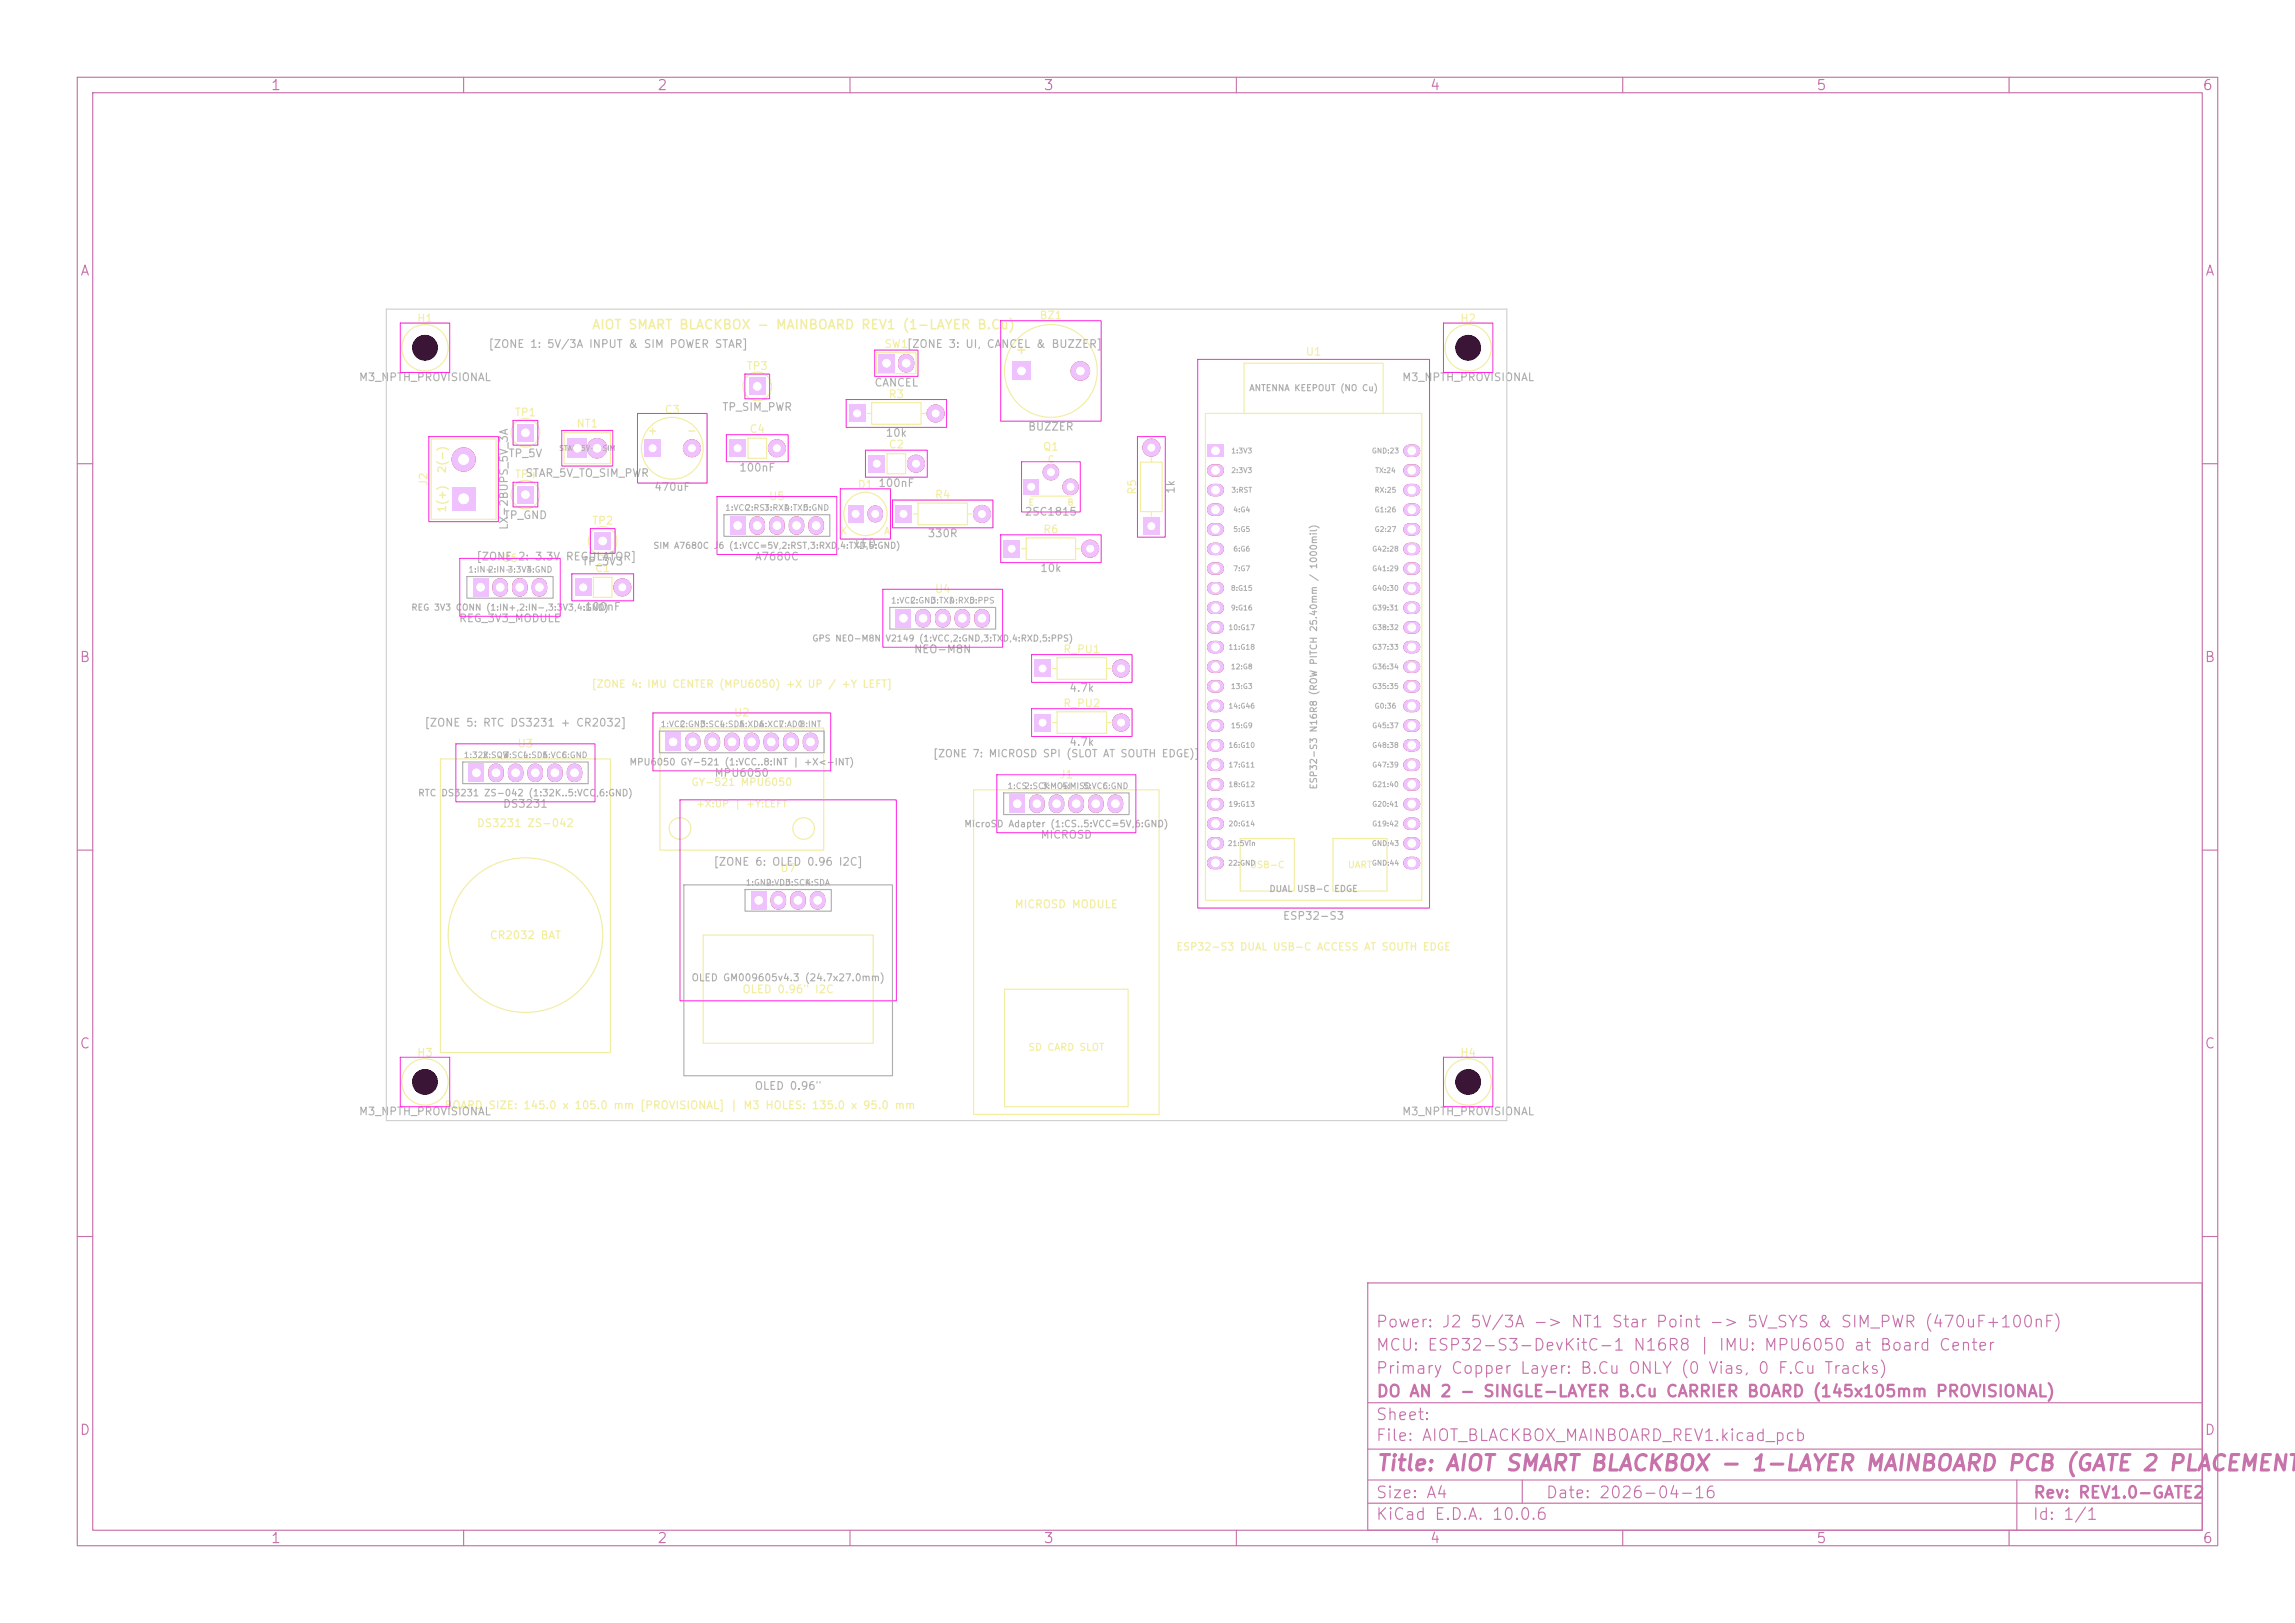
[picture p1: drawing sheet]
<svg xmlns="http://www.w3.org/2000/svg" width="297mm" height="210mm" viewBox="0 0 297 210" stroke-linecap="round" stroke-linejoin="round" font-family="sans-serif">
<defs><g id="words">
<text font-size="2" fill="#c872ab" x="178" y="190.8">Title: AIOT SMART BLACKBOX - 1-LAYER MAINBOARD PCB (GATE 2 PLACEMENT)</text>
<g font-size="1.5" fill="#c872ab">
<text x="178" y="172.1">Power: J2 5V/3A -&gt; NT1 Star Point -&gt; 5V_SYS &amp; SIM_PWR (470uF+100nF)</text>
<text x="178" y="178.1">Primary Copper Layer: B.Cu ONLY (0 Vias, 0 F.Cu Tracks)</text>
<text x="178" y="175.1">MCU: ESP32-S3-DevKitC-1 N16R8 | IMU: MPU6050 at Board Center</text>
<text x="178" y="184.1">Sheet:</text>
<text x="178" y="181.1">DO AN 2 - SINGLE-LAYER B.Cu CARRIER BOARD (145x105mm PROVISIONAL)</text>
<text x="178" y="186.8">File: AIOT_BLACKBOX_MAINBOARD_REV1.kicad_pcb</text>
<text x="178" y="197">KiCad E.D.A. 10.0.6</text>
<text x="178" y="194.2">Size: A4</text>
<text x="200" y="194.2">Date: 2026-04-16</text>
<text x="263" y="197">Id: 1/1</text>
<text x="263" y="194.2">Rev: REV1.0-GATE2</text>
</g>
<g font-size="1.3" fill="#c872ab">
<text x="35" y="12">1</text>
<text x="85" y="12">2</text>
<text x="135" y="12">3</text>
<text x="185" y="12">4</text>
<text x="235" y="12">5</text>
<text x="285" y="12">6</text>
<text x="10.3" y="36">A</text>
<text x="285.3" y="36">A</text>
<text x="10.2" y="86">B</text>
<text x="285.2" y="86">B</text>
<text x="10.2" y="136">C</text>
<text x="285.2" y="136">C</text>
<text x="10.2" y="186">D</text>
<text x="285.2" y="186">D</text>
<text x="35" y="200">1</text>
<text x="85" y="200">2</text>
<text x="135" y="200">3</text>
<text x="185" y="200">4</text>
<text x="235" y="200">5</text>
<text x="285" y="200">6</text>
</g>
<g font-size="1.2" fill="#f2eda1">
<text x="76.5" y="42.9">AIOT SMART BLACKBOX - MAINBOARD REV1 (1-LAYER B.Cu)</text>
<text x="131.3" y="46.1">+</text>
</g>
<g font-size="1" fill="#f2eda1">
<text x="53.9" y="42">H1</text>
<text x="134.4" y="41.6">BZ1</text>
<text x="188.9" y="42">H2</text>
<text x="114.4" y="45.3">SW1[ZONE 3: UI, CANCEL &amp; BUZZER]</text>
<text x="168.9" y="46.3">U1</text>
<text x="85.9" y="53.8">C3</text>
<text x="96.5" y="48.1">TP3</text>
<text x="114.9" y="51.8">R3</text>
<text x="66.5" y="54.1">TP1</text>
<text x="74.5" y="55.6">NT1</text>
<text x="83.7" y="56.5">+</text>
<text x="88.8" y="56.5">-</text>
<text x="96.9" y="56.3">C4</text>
<text x="114.9" y="58.3">C2</text>
<text x="134.9" y="58.6">Q1</text>
<text x="55.6" y="63" transform="rotate(-90 55.6 63)">J2</text>
<text x="58" y="61.3" transform="rotate(-90 58 61.3)">2(-)</text>
<text x="66.5" y="62.1">TP4</text>
<text x="99.4" y="65">U5</text>
<text x="110.9" y="63.5">D1</text>
<text x="120.9" y="64.8">R4</text>
<text x="147.3" y="64.1" transform="rotate(-90 147.3 64.1)">R5</text>
<text x="58" y="66.4" transform="rotate(-90 58 66.4)">1(+)</text>
<text x="76.5" y="68.1">TP2</text>
<text x="134.9" y="69.3">R6</text>
<text x="64.9" y="73">U62: 3.3V</text>
<text x="76.9" y="74.3">C1</text>
<text x="120.9" y="77">U4</text>
<text x="76.5" y="89.2">[ZONE 4: IMU CENTER (MPU6050) +X UP / +Y LEFT]</text>
<text x="137.5" y="84.8">R_PU1</text>
<text x="94.9" y="93">U2</text>
<text x="137.5" y="91.8">R_PU2</text>
<text x="66.9" y="97">U3</text>
<text x="89.4" y="101.9">GY-521 MPU6050</text>
<text x="137" y="101">J1</text>
<text x="61.6" y="107.3">DS3231 ZS-042</text>
<text x="100.9" y="113.1">U7</text>
<text x="131.2" y="117.8">MICROSD MODULE</text>
<text x="63.3" y="121.8">CR2032 BAT</text>
<text x="152.1" y="123.2">ESP32-S3 DUAL USB-C ACCESS AT SOUTH EDGE</text>
<text x="96" y="128.8">OLED 0.96&quot; I2C</text>
<text x="53.9" y="137">H3</text>
<text x="188.9" y="137">H4</text>
<text x="57.4" y="143.8">BOARD SIZE: 145.0 x 105.0 mm [PROVISIONAL] | M3 HOLES: 135.0 x 95.0 mm</text>
</g>
<g font-size="1" fill="#afafaf">
<text x="63.1" y="45.3">[ZONE 1: 5V/3A INPUT &amp; SIM POWER STAR]</text>
<text x="46.4" y="49.6">M3_NPTH_PROVISIONAL</text>
<text x="93.4" y="53.4">TP_SIM_PWR</text>
<text x="113.1" y="50.3">CANCEL</text>
<text x="181.4" y="49.6">M3_NPTH_PROVISIONAL</text>
<text x="65.7" y="59.4">TP_5V</text>
<text x="114.5" y="56.8">10k</text>
<text x="133" y="56">BUZZER</text>
<text x="67.9" y="62">STAR_5V_TO_SIM_PWR</text>
<text x="84.6" y="63.8">470uF</text>
<text x="95.6" y="61.3">100nF</text>
<text x="113.6" y="63.3">100nF</text>
<text x="152.3" y="64" transform="rotate(-90 152.3 64)">1k</text>
<text x="65.1" y="67.4">TP_GND</text>
<text x="66" y="68.6" transform="rotate(-90 66 68.6)">LX-2BUPS_5V_3A</text>
<text x="110.5" y="71.1">LED</text>
<text x="120" y="69.8">330R</text>
<text x="132.5" y="67">2SC1815</text>
<text x="61.6" y="72.8">[ZONE</text>
<text x="73.1" y="72.8">REGULATOR]</text>
<text x="75.3" y="73.4">TP_3V3</text>
<text x="97.6" y="72.8">A7680C</text>
<text x="134.5" y="74.3">10k</text>
<text x="59.3" y="80.8">REG_3V3_MODULE</text>
<text x="75.6" y="79.3">100nF</text>
<text x="118.2" y="84.8">NEO-M8N</text>
<text x="138.3" y="89.8">4.7k</text>
<text x="54.9" y="94.3">[ZONE 5: RTC DS3231 + CR2032]</text>
<text x="92.4" y="100.8">MPU6050</text>
<text x="120.7" y="98.2">[ZONE 7: MICROSD SPI (SLOT AT SOUTH EDGE)]</text>
<text x="138.3" y="96.8">4.7k</text>
<text x="65" y="104.8">DS3231</text>
<text x="92.3" y="112.3">[ZONE 6: OLED 0.96 I2C]</text>
<text x="134.6" y="108.8">MICROSD</text>
<text x="165.9" y="119.3">ESP32-S3</text>
<text x="97.6" y="141.3">OLED 0.96&quot;</text>
<text x="46.4" y="144.6">M3_NPTH_PROVISIONAL</text>
<text x="181.4" y="144.6">M3_NPTH_PROVISIONAL</text>
</g>
<g font-size=".9" fill="#f2eda1">
<text x="108.7" y="69.4">K</text>
<text x="114.3" y="69.4">A</text>
<text x="90" y="104.7">+X:UP | +Y:LEFT</text>
<text x="161.7" y="112.5">USB-C</text>
<text x="174.4" y="112.5">UART</text>
<text x="133" y="136.2">SD CARD SLOT</text>
</g>
<g font-size=".9" fill="#afafaf">
<text x="81.4" y="99.2">MPU6050 GY-521 (1:VCC..8:INT | +X&lt;-INT)</text>
<text x="54" y="103.2">RTC</text>
<text x="57" y="103.2">DS3231 ZS-042 (1:32K..5:VCC,6:GND)</text>
<text x="124.7" y="107.2">MicroSD Adapter (1:CS..5:VCC=5V,6:GND)</text>
<text x="170.6" y="102.2" transform="rotate(-90 170.6 102.2)">ESP32-S3 N16R8 (ROW PITCH 25.40mm / 1000mil)</text>
<text x="89.4" y="127.2">OLED GM009605v4.3 (24.7x27.0mm)</text>
</g>
<g font-size=".8" fill="#afafaf">
<text x="161.6" y="50.8">ANTENNA KEEPOUT (NO Cu)</text>
<text x="84.5" y="71.2">SIM A7680C J6 (1:VCC=5V,2:RST,3:RXD,4:TXD,5:GND)</text>
<text x="93.8" y="66.3">1:VCC</text>
<text x="96.4" y="66.3">2:RST</text>
<text x="98.8" y="66.3">3:RXD</text>
<text x="101.5" y="66.3">4:TXD</text>
<text x="103.9" y="66.3">5:GND</text>
<text x="60.5" y="74.3">1:IN+</text>
<text x="63.1" y="74.3">2:IN-</text>
<text x="65.6" y="74.3">3:3V3</text>
<text x="68.1" y="74.3">4:GND</text>
<text x="53.2" y="79.2">REG 3V3 CONN (1:IN+,2:IN-,3:3V3,4:GND)</text>
<text x="105" y="83.2">GPS NEO-M8N</text>
<text x="114.5" y="83.2">V2149 (1:VCC,2:GND,3:TXD,4:RXD,5:PPS)</text>
<text x="115.2" y="78.3">1:VCC</text>
<text x="117.7" y="78.3">2:GND</text>
<text x="120.4" y="78.3">3:TXD</text>
<text x="122.8" y="78.3">4:RXD</text>
<text x="125.4" y="78.3">5:PPS</text>
<text x="85.4" y="94.3">1:VCC</text>
<text x="87.9" y="94.3">2:GND</text>
<text x="90.5" y="94.3">3:SCL</text>
<text x="93.1" y="94.3">4:SDA</text>
<text x="95.6" y="94.3">5:XDA</text>
<text x="98.2" y="94.3">6:XCL</text>
<text x="100.7" y="94.3">7:AD0</text>
<text x="103.4" y="94.3">8:INT</text>
<text x="59.9" y="98.3">1:32K</text>
<text x="62.4" y="98.3">2:SQW</text>
<text x="65.1" y="98.3">3:SCL</text>
<text x="67.6" y="98.3">4:SDA</text>
<text x="70.1" y="98.3">5:VCC</text>
<text x="72.6" y="98.3">6:GND</text>
<text x="130.3" y="102.3">1:CS</text>
<text x="132.5" y="102.3">2:SCK</text>
<text x="134.8" y="102.3">3:MOSI</text>
<text x="137.3" y="102.3">4:MISO</text>
<text x="140.1" y="102.3">5:VCC</text>
<text x="142.6" y="102.3">6:GND</text>
<text x="96.4" y="114.8">1:GND</text>
<text x="99" y="114.8">2:VDD</text>
<text x="101.6" y="114.8">3:SCK</text>
<text x="104.1" y="114.8">4:SDA</text>
<text x="164.2" y="115.6">DUAL USB-C EDGE</text>
</g>
<g font-size=".8" fill="#f2eda1">
<text x="133" y="65.6">E</text>
<text x="135.5" y="60">C</text>
<text x="138.1" y="65.6">B</text>
</g>
<g font-size=".7" fill="#afafaf">
<text x="72.3" y="58.5">STAR 5V-&gt;SIM</text>
<text x="159.3" y="58.8">1:3V3</text>
<text x="177.5" y="58.8">GND:23</text>
<text x="159.3" y="61.4">2:3V3</text>
<text x="159.3" y="63.9">3:RST</text>
<text x="177.8" y="63.9">RX:25</text>
<text x="177.9" y="61.4">TX:24</text>
<text x="159.5" y="66.4">4:G4</text>
<text x="159.5" y="69">5:G5</text>
<text x="159.5" y="71.5">6:G6</text>
<text x="177.5" y="71.5">G42:28</text>
<text x="177.8" y="66.4">G1:26</text>
<text x="177.8" y="69">G2:27</text>
<text x="159.2" y="76.6">8:G15</text>
<text x="159.5" y="74.1">7:G7</text>
<text x="177.5" y="74.1">G41:29</text>
<text x="177.5" y="76.6">G40:30</text>
<text x="158.9" y="81.7">10:G17</text>
<text x="159.2" y="79.1">9:G16</text>
<text x="177.5" y="79.1">G39:31</text>
<text x="177.5" y="81.7">G38:32</text>
<text x="158.9" y="84.2">11:G18</text>
<text x="159.2" y="86.8">12:G8</text>
<text x="159.2" y="89.3">13:G3</text>
<text x="177.5" y="84.2">G37:33</text>
<text x="177.5" y="86.8">G36:34</text>
<text x="177.5" y="89.3">G35:35</text>
<text x="158.9" y="91.8">14:G46</text>
<text x="159.2" y="94.4">15:G9</text>
<text x="177.5" y="94.4">G45:37</text>
<text x="177.8" y="91.8">G0:36</text>
<text x="158.9" y="96.9">16:G10</text>
<text x="158.9" y="99.5">17:G11</text>
<text x="177.5" y="96.9">G48:38</text>
<text x="177.5" y="99.5">G47:39</text>
<text x="158.9" y="102">18:G12</text>
<text x="158.9" y="104.5">19:G13</text>
<text x="158.9" y="107.1">20:G14</text>
<text x="177.5" y="102">G21:40</text>
<text x="177.5" y="104.5">G20:41</text>
<text x="177.5" y="107.1">G19:42</text>
<text x="158.8" y="109.6">21:5Vin</text>
<text x="158.9" y="112.2">22:GND</text>
<text x="177.5" y="109.6">GND:43</text>
<text x="177.5" y="112.2">GND:44</text>
</g>
</g></defs>
<g fill="none" stroke="#c872ab" stroke-width=".15">
<path d="M10 10h277v190h-277zM12 12h273v186h-273zM60 10v2M110 10v2M160 10v2M210 10v2M260 10v2M10 60h2M285 60h2M10 110h2M285 110h2M10 160h2"/>
<path d="M177 166h108v32h-108zM285 160h2M60 198v2M110 198v2M160 198v2M177 194.5h108M177 191.5h108M177 187.5h108M177 181.5h108M197 191.5v3M210 198v2M260 198v2"/>
<path d="M261 191.5v6.5"/>
</g>
<g fill="#c83434">
<path d="M96.9 48.9h2.2v2.2h-2.2z"/>
<path d="M94.4 56.9h2.2v2.2h-2.2z"/>
</g>
<circle cx="100.5" cy="58" r="1.1" fill="#c83434" stroke="#c83434" stroke-width=".13"/>
<path d="M83.4 56.9h2.2v2.2h-2.2z" fill="#c83434"/>
<circle cx="89.5" cy="58" r="1.1" fill="#c83434" stroke="#c83434" stroke-width=".13"/>
<path d="M130.6 102.8h2v2.4h-2z" fill="#c83434"/>
<path d="M134.2 103.8v.4M136.7 103.8v.4M139.3 103.8v.4M141.8 103.8v.4M144.3 103.8v.4" fill="none" stroke="#c83434" stroke-width="2"/>
<path d="M115.8 65.4h2.2v2.2h-2.2z" fill="#c83434"/>
<circle cx="127.1" cy="66.5" r="1.1" fill="#c83434" stroke="#c83434" stroke-width=".13"/>
<path d="M86.1 94.8h2v2.4h-2z" fill="#c83434"/>
<path d="M89.7 95.8v.4M92.2 95.8v.4M94.7 95.8v.4M97.3 95.8v.4M99.8 95.8v.4M102.4 95.8v.4M104.9 95.8v.4" fill="none" stroke="#c83434" stroke-width="2"/>
<path d="M58.5 63h3v3h-3z" fill="#c83434"/>
<circle cx="60" cy="59.5" r="1.5" fill="#c83434" stroke="#c83434" stroke-width=".13"/>
<path d="M115.9 78.8h2v2.4h-2z" fill="#c83434"/>
<path d="M119.5 79.8v.4M122 79.8v.4M124.5 79.8v.4M127.1 79.8v.4" fill="none" stroke="#c83434" stroke-width="2"/>
<path d="M131 46.8h2.4v2.4h-2.4z" fill="#c83434"/>
<circle cx="139.8" cy="48" r="1.2" fill="#c83434" stroke="#c83434" stroke-width=".13"/>
<path d="M74.4 74.9h2.2v2.2h-2.2z" fill="#c83434"/>
<circle cx="80.5" cy="76" r="1.1" fill="#c83434" stroke="#c83434" stroke-width=".13"/>
<path d="M113.7 45.8h2.1v2.4h-2.1z" fill="#c83434"/>
<path d="M117.3 46.9v.3" fill="none" stroke="#c83434" stroke-width="2.1"/>
<path d="M109.7 65.4h2v2.2h-2z" fill="#c83434"/>
<path d="M113.3 66.4v.2" fill="none" stroke="#c83434" stroke-width="2"/>
<path d="M94.5 66.8h2v2.4h-2z" fill="#c83434"/>
<path d="M98 67.8v.4M100.5 67.8v.4M103.1 67.8v.4M105.6 67.8v.4" fill="none" stroke="#c83434" stroke-width="2"/>
<path d="M156.2 57.5h2.2v1.6h-2.2z" fill="#c83434"/>
<g fill="none" stroke="#c83434" stroke-width="1.6">
<path d="M182.4 58.3h.6M157 60.9h.6M157 63.4h.6M157 66h.6M157 68.5h.6M157 71h.6M157 73.6h.6M157 76.1h.6M157 78.7h.6M182.4 60.9h.6M182.4 63.4h.6M182.4 66h.6"/>
<path d="M182.4 68.5h.6M182.4 71h.6M182.4 73.6h.6M182.4 76.1h.6M182.4 78.7h.6M157 81.2h.6M157 83.7h.6M157 86.3h.6M157 88.8h.6M157 91.4h.6M157 93.9h.6M157 96.4h.6"/>
<path d="M157 99h.6M182.4 81.2h.6M182.4 83.7h.6M182.4 86.3h.6M182.4 88.8h.6M182.4 91.4h.6M182.4 93.9h.6M182.4 96.4h.6M182.4 99h.6M157 101.5h.6M157 104.1h.6M157 106.6h.6"/>
<path d="M157 109.1h.6M157 111.7h.6M182.4 101.5h.6M182.4 104.1h.6M182.4 106.6h.6M182.4 109.1h.6M182.4 111.7h.6"/>
</g>
<path d="M147.9 67h2.2v2.2h-2.2z" fill="#c83434"/>
<circle cx="149" cy="57.9" r="1.1" fill="#c83434" stroke="#c83434" stroke-width=".13"/>
<g fill="#c83434">
<path d="M76.9 68.9h2.2v2.2h-2.2z"/>
<path d="M132.5 62h2v2h-2z"/>
</g>
<g fill="#c83434" stroke="#c83434" stroke-width=".13">
<circle cx="136" cy="61.1" r="1"/>
<circle cx="138.5" cy="63" r="1"/>
</g>
<path d="M112.4 58.9h2.2v2.2h-2.2z" fill="#c83434"/>
<circle cx="118.5" cy="60" r="1.1" fill="#c83434" stroke="#c83434" stroke-width=".13"/>
<path d="M109.8 52.4h2.2v2.2h-2.2z" fill="#c83434"/>
<circle cx="121.1" cy="53.5" r="1.1" fill="#c83434" stroke="#c83434" stroke-width=".13"/>
<path d="M133.8 85.4h2.2v2.2h-2.2z" fill="#c83434"/>
<circle cx="145.1" cy="86.5" r="1.1" fill="#c83434" stroke="#c83434" stroke-width=".13"/>
<path d="M133.8 92.4h2.2v2.2h-2.2z" fill="#c83434"/>
<circle cx="145.1" cy="93.5" r="1.1" fill="#c83434" stroke="#c83434" stroke-width=".13"/>
<path d="M129.8 69.9h2.2v2.2h-2.2z" fill="#c83434"/>
<circle cx="141.1" cy="71" r="1.1" fill="#c83434" stroke="#c83434" stroke-width=".13"/>
<g fill="#c83434">
<path d="M66.9 62.9h2.2v2.2h-2.2z"/>
<path d="M97.2 115.3h2v2.4h-2z"/>
</g>
<path d="M100.7 116.3v.4M103.3 116.3v.4M105.8 116.3v.4" fill="none" stroke="#c83434" stroke-width="2"/>
<path d="M61.2 74.8h2v2.4h-2z" fill="#c83434"/>
<path d="M64.7 75.8v.4M67.3 75.8v.4M69.8 75.8v.4" fill="none" stroke="#c83434" stroke-width="2"/>
<path d="M60.6 98.8h2v2.4h-2z" fill="#c83434"/>
<path d="M64.2 99.8v.4M66.7 99.8v.4M69.3 99.8v.4M71.8 99.8v.4M74.4 99.8v.4" fill="none" stroke="#c83434" stroke-width="2"/>
<g fill="#c83434">
<path d="M66.9 54.9h2.2v2.2h-2.2z"/>
<path d="M73.5 56.8h2.5v2.5h-2.5z"/>
</g>
<circle cx="77.3" cy="58" r="1.25" fill="#c83434" stroke="#c83434" stroke-width=".13"/>
<g fill="none" stroke="#f2eda1" stroke-width=".15">
<path d="M55.8 56.8h8.4v10.4h-8.4zM73 56h6v4h-6zM96.8 56.7h2.4v2.6h-2.4zM112.2 53.5h.6M112.8 52.1h6.4v2.8h-6.4zM113.5 45.6h5v2.7h-5zM114.8 58.7h2.4v2.6h-2.4zM119.2 53.5h.6M147.6 59.8h2.8v6.4h-2.8zM149 59.2v.6M156 53.5h28v63h-28zM161 47h18v6.5h-18z"/>
<path d="M76.8 74.7h2.4v2.6h-2.4zM118.2 66.5h.6M118.8 65.1h6.4v2.8h-6.4zM125.2 66.5h.6M132.2 71h.6M132.8 69.6h6.4v2.8h-6.4zM133.4 64.2h5.2M139.2 71h.6M149 66.2v.6M57 98.2h22v38h-22zM85.4 94.2h21.2v15.8h-21.2zM136.2 86.5h.6"/>
<path d="M136.2 93.5h.6M136.8 85.1h6.4v2.8h-6.4zM136.8 92.1h6.4v2.8h-6.4zM143.2 86.5h.6M143.2 93.5h.6M126 102.2h24v42h-24zM160.5 108.5h7v6.8h-7zM172.5 108.5h7v6.8h-7zM91 121h22v14h-22zM130 128h16v15.2h-16z"/>
<circle cx="55" cy="45" r="3"/>
<circle cx="68" cy="56" r="1.85"/>
<circle cx="87" cy="58" r="4"/>
<circle cx="98" cy="50" r="1.85"/>
<circle cx="136" cy="48" r="6"/>
<circle cx="190" cy="45" r="3"/>
<circle cx="68" cy="64" r="1.85"/>
<circle cx="78" cy="70" r="1.85"/>
<circle cx="112" cy="66.5" r="2.8"/>
<circle cx="88" cy="107.2" r="1.4"/>
<circle cx="104" cy="107.2" r="1.4"/>
<circle cx="55" cy="140" r="3"/>
<circle cx="68" cy="121" r="10"/>
<circle cx="190" cy="140" r="3"/>
</g>
<g fill="#efc1ff">
<path d="M96.9 48.9h2.2v2.2h-2.2z"/>
<path d="M94.4 56.9h2.2v2.2h-2.2z"/>
</g>
<circle cx="100.5" cy="58" r="1.1" fill="#efc1ff" stroke="#efc1ff" stroke-width=".13"/>
<path d="M83.4 56.9h2.2v2.2h-2.2z" fill="#efc1ff"/>
<circle cx="89.5" cy="58" r="1.1" fill="#efc1ff" stroke="#efc1ff" stroke-width=".13"/>
<path d="M130.6 102.8h2v2.4h-2z" fill="#efc1ff"/>
<path d="M134.2 103.8v.4M136.7 103.8v.4M139.3 103.8v.4M141.8 103.8v.4M144.3 103.8v.4" fill="none" stroke="#efc1ff" stroke-width="2"/>
<path d="M115.8 65.4h2.2v2.2h-2.2z" fill="#efc1ff"/>
<circle cx="127.1" cy="66.5" r="1.1" fill="#efc1ff" stroke="#efc1ff" stroke-width=".13"/>
<path d="M86.1 94.8h2v2.4h-2z" fill="#efc1ff"/>
<path d="M89.7 95.8v.4M92.2 95.8v.4M94.7 95.8v.4M97.3 95.8v.4M99.8 95.8v.4M102.4 95.8v.4M104.9 95.8v.4" fill="none" stroke="#efc1ff" stroke-width="2"/>
<path d="M58.5 63h3v3h-3z" fill="#efc1ff"/>
<circle cx="60" cy="59.5" r="1.5" fill="#efc1ff" stroke="#efc1ff" stroke-width=".13"/>
<path d="M115.9 78.8h2v2.4h-2z" fill="#efc1ff"/>
<path d="M119.5 79.8v.4M122 79.8v.4M124.5 79.8v.4M127.1 79.8v.4" fill="none" stroke="#efc1ff" stroke-width="2"/>
<path d="M131 46.8h2.4v2.4h-2.4z" fill="#efc1ff"/>
<circle cx="139.8" cy="48" r="1.2" fill="#efc1ff" stroke="#efc1ff" stroke-width=".13"/>
<path d="M74.4 74.9h2.2v2.2h-2.2z" fill="#efc1ff"/>
<circle cx="80.5" cy="76" r="1.1" fill="#efc1ff" stroke="#efc1ff" stroke-width=".13"/>
<path d="M113.7 45.8h2.1v2.4h-2.1z" fill="#efc1ff"/>
<path d="M117.3 46.9v.3" fill="none" stroke="#efc1ff" stroke-width="2.1"/>
<path d="M109.7 65.4h2v2.2h-2z" fill="#efc1ff"/>
<path d="M113.3 66.4v.2" fill="none" stroke="#efc1ff" stroke-width="2"/>
<path d="M94.5 66.8h2v2.4h-2z" fill="#efc1ff"/>
<path d="M98 67.8v.4M100.5 67.8v.4M103.1 67.8v.4M105.6 67.8v.4" fill="none" stroke="#efc1ff" stroke-width="2"/>
<circle cx="190" cy="45" r="1.6" fill="#efc1ff" stroke="#efc1ff" stroke-width=".13"/>
<path d="M156.2 57.5h2.2v1.6h-2.2z" fill="#efc1ff"/>
<g fill="none" stroke="#efc1ff" stroke-width="1.6">
<path d="M182.4 58.3h.6M157 60.9h.6M157 63.4h.6M157 66h.6M157 68.5h.6M157 71h.6M157 73.6h.6M157 76.1h.6M157 78.7h.6M182.4 60.9h.6M182.4 63.4h.6M182.4 66h.6"/>
<path d="M182.4 68.5h.6M182.4 71h.6M182.4 73.6h.6M182.4 76.1h.6M182.4 78.7h.6M157 81.2h.6M157 83.7h.6M157 86.3h.6M157 88.8h.6M157 91.4h.6M157 93.9h.6M157 96.4h.6"/>
<path d="M157 99h.6M182.4 81.2h.6M182.4 83.7h.6M182.4 86.3h.6M182.4 88.8h.6M182.4 91.4h.6M182.4 93.9h.6M182.4 96.4h.6M182.4 99h.6M157 101.5h.6M157 104.1h.6M157 106.6h.6"/>
<path d="M157 109.1h.6M157 111.7h.6M182.4 101.5h.6M182.4 104.1h.6M182.4 106.6h.6M182.4 109.1h.6M182.4 111.7h.6"/>
</g>
<path d="M147.9 67h2.2v2.2h-2.2z" fill="#efc1ff"/>
<circle cx="149" cy="57.9" r="1.1" fill="#efc1ff" stroke="#efc1ff" stroke-width=".13"/>
<g fill="#efc1ff">
<path d="M76.9 68.9h2.2v2.2h-2.2z"/>
<path d="M132.5 62h2v2h-2z"/>
</g>
<g fill="#efc1ff" stroke="#efc1ff" stroke-width=".13">
<circle cx="136" cy="61.1" r="1"/>
<circle cx="138.5" cy="63" r="1"/>
</g>
<path d="M112.4 58.9h2.2v2.2h-2.2z" fill="#efc1ff"/>
<circle cx="118.5" cy="60" r="1.1" fill="#efc1ff" stroke="#efc1ff" stroke-width=".13"/>
<path d="M109.8 52.4h2.2v2.2h-2.2z" fill="#efc1ff"/>
<circle cx="121.1" cy="53.5" r="1.1" fill="#efc1ff" stroke="#efc1ff" stroke-width=".13"/>
<path d="M133.8 85.4h2.2v2.2h-2.2z" fill="#efc1ff"/>
<g fill="#efc1ff" stroke="#efc1ff" stroke-width=".13">
<circle cx="145.1" cy="86.5" r="1.1"/>
<circle cx="55" cy="45" r="1.6"/>
</g>
<path d="M133.8 92.4h2.2v2.2h-2.2z" fill="#efc1ff"/>
<g fill="#efc1ff" stroke="#efc1ff" stroke-width=".13">
<circle cx="145.1" cy="93.5" r="1.1"/>
<circle cx="190" cy="140" r="1.6"/>
</g>
<path d="M129.8 69.9h2.2v2.2h-2.2z" fill="#efc1ff"/>
<circle cx="141.1" cy="71" r="1.1" fill="#efc1ff" stroke="#efc1ff" stroke-width=".13"/>
<g fill="#efc1ff">
<path d="M66.9 62.9h2.2v2.2h-2.2z"/>
<path d="M97.2 115.3h2v2.4h-2z"/>
</g>
<path d="M100.7 116.3v.4M103.3 116.3v.4M105.8 116.3v.4" fill="none" stroke="#efc1ff" stroke-width="2"/>
<circle cx="55" cy="140" r="1.6" fill="#efc1ff" stroke="#efc1ff" stroke-width=".13"/>
<path d="M61.2 74.8h2v2.4h-2z" fill="#efc1ff"/>
<path d="M64.7 75.8v.4M67.3 75.8v.4M69.8 75.8v.4" fill="none" stroke="#efc1ff" stroke-width="2"/>
<path d="M60.6 98.8h2v2.4h-2z" fill="#efc1ff"/>
<path d="M64.2 99.8v.4M66.7 99.8v.4M69.3 99.8v.4M71.8 99.8v.4M74.4 99.8v.4" fill="none" stroke="#efc1ff" stroke-width="2"/>
<g fill="#efc1ff">
<path d="M66.9 54.9h2.2v2.2h-2.2z"/>
<path d="M73.5 56.8h2.5v2.5h-2.5z"/>
</g>
<circle cx="77.3" cy="58" r="1.25" fill="#efc1ff" stroke="#efc1ff" stroke-width=".13"/>
<path d="M60.4 74.6h11.2v2.8h-11.2zM93.7 66.6h13.7v2.8h-13.7zM115.1 78.6h13.7v2.8h-13.7zM59.9 98.6h16.2v2.8h-16.2zM85.3 94.6h21.4v2.8h-21.4zM88.5 114.5h27v24.7h-27zM96.4 115.1h11.2v2.8h-11.2zM129.9 102.6h16.2v2.8h-16.2z" fill="none" stroke="#afafaf" stroke-width=".15"/>
<g fill="none" stroke="#ff26e2" stroke-width=".13">
<path d="M51.8 41.8h6.4v6.4h-6.4zM55.5 56.5h9v11h-9zM66.4 54.4h3.2v3.2h-3.2zM72.7 55.7h6.6v4.6h-6.6zM82.5 53.5h9v9h-9zM94 56.3h8v3.4h-8zM96.4 48.4h3.2v3.2h-3.2zM109.5 51.7h13v3.6h-13zM112 58.3h8v3.4h-8zM113.2 45.3h5.6v3.4h-5.6zM129.5 41.5h13v13h-13zM132.2 59.7h7.6v6.6h-7.6z"/>
<path d="M147.2 56.5h3.6v13h-3.6zM155 46.5h30v71h-30zM186.8 41.8h6.4v6.4h-6.4zM59.5 72.3h13v7.4h-13zM66.4 62.4h3.2v3.2h-3.2zM74 74.3h8v3.4h-8zM76.4 68.4h3.2v3.2h-3.2zM92.8 64.3h15.5v7.4h-15.5zM108.8 63.3h6.4v6.4h-6.4zM114.2 76.3h15.6v7.4h-15.6zM115.5 64.7h13v3.6h-13zM129.5 69.2h13v3.6h-13z"/>
<path d="M59 96.3h18v7.5h-18zM84.5 92.3h23v7.5h-23zM133.5 84.7h13v3.6h-13zM133.5 91.7h13v3.6h-13zM88 103.5h28v26h-28zM129 100.2h18v7.6h-18zM51.8 136.8h6.4v6.4h-6.4zM186.8 136.8h6.4v6.4h-6.4z"/>
</g>
<path d="M50 40h145v105h-145z" fill="none" stroke="#d0d2cd" stroke-width=".15"/>
<g fill="#fff" stroke="#fff" stroke-width=".13">
<circle cx="98" cy="50" r=".5"/>
<circle cx="95.5" cy="58" r=".45"/>
<circle cx="100.5" cy="58" r=".45"/>
<circle cx="84.5" cy="58" r=".45"/>
<circle cx="89.5" cy="58" r=".45"/>
<circle cx="131.7" cy="104" r=".5"/>
<circle cx="134.2" cy="104" r=".5"/>
<circle cx="136.7" cy="104" r=".5"/>
<circle cx="139.3" cy="104" r=".5"/>
<circle cx="141.8" cy="104" r=".5"/>
<circle cx="144.4" cy="104" r=".5"/>
<circle cx="116.9" cy="66.5" r=".45"/>
<circle cx="127.1" cy="66.5" r=".45"/>
<circle cx="87.1" cy="96" r=".5"/>
<circle cx="89.6" cy="96" r=".5"/>
<circle cx="92.2" cy="96" r=".5"/>
<circle cx="94.7" cy="96" r=".5"/>
<circle cx="97.3" cy="96" r=".5"/>
<circle cx="99.8" cy="96" r=".5"/>
<circle cx="102.3" cy="96" r=".5"/>
<circle cx="104.9" cy="96" r=".5"/>
<circle cx="60" cy="64.5" r=".65"/>
<circle cx="60" cy="59.5" r=".65"/>
<circle cx="116.9" cy="80" r=".5"/>
<circle cx="119.5" cy="80" r=".5"/>
<circle cx="122" cy="80" r=".5"/>
<circle cx="124.5" cy="80" r=".5"/>
<circle cx="127.1" cy="80" r=".5"/>
<circle cx="132.2" cy="48" r=".5"/>
<circle cx="139.8" cy="48" r=".5"/>
<circle cx="75.5" cy="76" r=".45"/>
<circle cx="80.5" cy="76" r=".45"/>
<circle cx="114.7" cy="47" r=".5"/>
<circle cx="117.3" cy="47" r=".5"/>
<circle cx="110.7" cy="66.5" r=".45"/>
<circle cx="113.3" cy="66.5" r=".45"/>
<circle cx="95.5" cy="68" r=".5"/>
<circle cx="98" cy="68" r=".5"/>
<circle cx="100.5" cy="68" r=".5"/>
<circle cx="103.1" cy="68" r=".5"/>
<circle cx="105.6" cy="68" r=".5"/>
<circle cx="157.3" cy="58.3" r=".5"/>
<circle cx="157.3" cy="60.9" r=".5"/>
<circle cx="157.3" cy="63.4" r=".5"/>
<circle cx="157.3" cy="65.9" r=".5"/>
<circle cx="157.3" cy="68.5" r=".5"/>
<circle cx="157.3" cy="71" r=".5"/>
<circle cx="157.3" cy="73.6" r=".5"/>
<circle cx="157.3" cy="76.1" r=".5"/>
<circle cx="157.3" cy="78.6" r=".5"/>
<circle cx="157.3" cy="81.2" r=".5"/>
<circle cx="157.3" cy="83.7" r=".5"/>
<circle cx="157.3" cy="86.3" r=".5"/>
<circle cx="157.3" cy="88.8" r=".5"/>
<circle cx="157.3" cy="91.3" r=".5"/>
<circle cx="157.3" cy="93.9" r=".5"/>
<circle cx="157.3" cy="96.4" r=".5"/>
<circle cx="157.3" cy="99" r=".5"/>
<circle cx="157.3" cy="101.5" r=".5"/>
<circle cx="157.3" cy="104" r=".5"/>
<circle cx="157.3" cy="106.6" r=".5"/>
<circle cx="157.3" cy="109.1" r=".5"/>
<circle cx="157.3" cy="111.7" r=".5"/>
<circle cx="182.7" cy="58.3" r=".5"/>
<circle cx="182.7" cy="60.9" r=".5"/>
<circle cx="182.7" cy="63.4" r=".5"/>
<circle cx="182.7" cy="65.9" r=".5"/>
<circle cx="182.7" cy="68.5" r=".5"/>
<circle cx="182.7" cy="71" r=".5"/>
<circle cx="182.7" cy="73.6" r=".5"/>
<circle cx="182.7" cy="76.1" r=".5"/>
<circle cx="182.7" cy="78.6" r=".5"/>
<circle cx="182.7" cy="81.2" r=".5"/>
<circle cx="182.7" cy="83.7" r=".5"/>
<circle cx="182.7" cy="86.3" r=".5"/>
<circle cx="182.7" cy="88.8" r=".5"/>
<circle cx="182.7" cy="91.3" r=".5"/>
<circle cx="182.7" cy="93.9" r=".5"/>
<circle cx="182.7" cy="96.4" r=".5"/>
<circle cx="182.7" cy="99" r=".5"/>
<circle cx="182.7" cy="101.5" r=".5"/>
<circle cx="182.7" cy="104" r=".5"/>
<circle cx="182.7" cy="106.6" r=".5"/>
<circle cx="182.7" cy="109.1" r=".5"/>
<circle cx="182.7" cy="111.7" r=".5"/>
<circle cx="149" cy="68.1" r=".45"/>
<circle cx="149" cy="57.9" r=".45"/>
<circle cx="78" cy="70" r=".5"/>
<circle cx="133.5" cy="63" r=".45"/>
<circle cx="136" cy="61.1" r=".45"/>
<circle cx="138.5" cy="63" r=".45"/>
<circle cx="113.5" cy="60" r=".45"/>
<circle cx="118.5" cy="60" r=".45"/>
<circle cx="110.9" cy="53.5" r=".45"/>
<circle cx="121.1" cy="53.5" r=".45"/>
<circle cx="134.9" cy="86.5" r=".45"/>
<circle cx="145.1" cy="86.5" r=".45"/>
<circle cx="134.9" cy="93.5" r=".45"/>
<circle cx="145.1" cy="93.5" r=".45"/>
<circle cx="130.9" cy="71" r=".45"/>
<circle cx="141.1" cy="71" r=".45"/>
<circle cx="68" cy="64" r=".5"/>
<circle cx="98.2" cy="116.5" r=".5"/>
<circle cx="100.7" cy="116.5" r=".5"/>
<circle cx="103.3" cy="116.5" r=".5"/>
<circle cx="105.8" cy="116.5" r=".5"/>
<circle cx="62.2" cy="76" r=".5"/>
<circle cx="64.7" cy="76" r=".5"/>
<circle cx="67.3" cy="76" r=".5"/>
<circle cx="69.8" cy="76" r=".5"/>
<circle cx="61.6" cy="100" r=".5"/>
<circle cx="64.2" cy="100" r=".5"/>
<circle cx="66.7" cy="100" r=".5"/>
<circle cx="69.3" cy="100" r=".5"/>
<circle cx="71.8" cy="100" r=".5"/>
<circle cx="74.3" cy="100" r=".5"/>
<circle cx="68" cy="56" r=".5"/>
<circle cx="74.7" cy="58" r=".5"/>
<circle cx="77.3" cy="58" r=".5"/>
</g>
<g fill="#000" stroke="#000" stroke-width=".13">
<circle cx="55" cy="45" r="1.6"/>
<circle cx="190" cy="45" r="1.6"/>
<circle cx="55" cy="140" r="1.6"/>
<circle cx="190" cy="140" r="1.6"/>
</g>
<use href="#words"/>
</svg>
